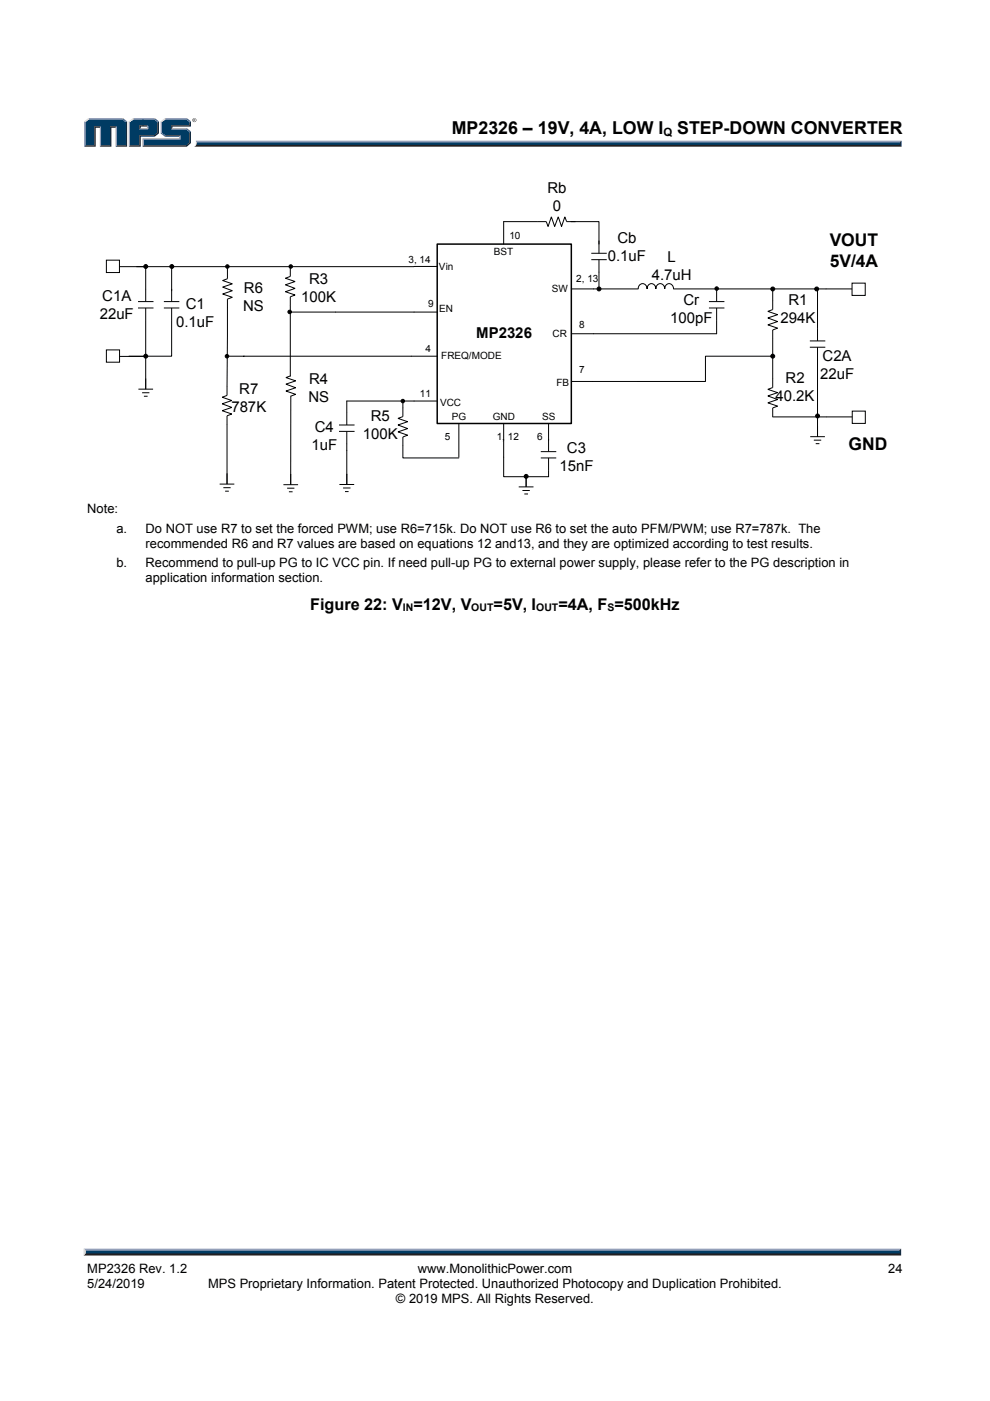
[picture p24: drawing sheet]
<svg xmlns="http://www.w3.org/2000/svg" width="210mm" height="297mm" viewBox="0 0 210 297" stroke-linecap="round" stroke-linejoin="round" font-family="sans-serif">
<defs><g id="words">
<g font-size="3.8">
<text x="95.8" y="28.5">MP2326 – 19V, 4A, LOW I</text>
<text x="143.6" y="28.5">STEP-DOWN CONVERTER</text>
</g>
<g font-size="3.7">
<text x="176" y="52.2">VOUT</text>
<text x="176" y="56.6">5V/4A</text>
<text x="180" y="95.4">GND</text>
</g>
<g font-size="3.4">
<text x="65.8" y="129.3">Figure 22: V =12V, V</text>
<text x="104.7" y="129.3">=5V, I</text>
<text x="118.4" y="129.3">=4A, F =500kHz</text>
</g>
<g font-size="3.2">
<text x="116.1" y="40.9">Rb</text>
<text x="117.2" y="44.7">0</text>
<text x="131" y="51.6">Cb</text>
<text x="128.9" y="55.4">0.1uF</text>
<text x="138.3" y="59.4">4.7uH</text>
<text x="141.6" y="55.5">L</text>
<text x="21.7" y="63.9">C1A</text>
<text x="39.4" y="65.6">C1</text>
<text x="51.6" y="66">NS</text>
<text x="51.8" y="62.2">R6</text>
<text x="63.9" y="64.1">100K</text>
<text x="65.6" y="60.3">R3</text>
<text x="145" y="64.7">Cr</text>
<text x="167.2" y="64.7">R1</text>
<text x="21.1" y="67.7">22uF</text>
<text x="37.4" y="69.4">0.1uF</text>
<text x="101" y="71.7">MP2326</text>
<text x="142.2" y="68.5">100pF</text>
<text x="165.5" y="68.5">294K</text>
<text x="174.5" y="76.6">C2A</text>
<text x="50.8" y="83.6">R7</text>
<text x="65.6" y="81.3">R4</text>
<text x="166.6" y="81.2">R2</text>
<text x="173.9" y="80.4">22uF</text>
<text x="49.1" y="87.4">787K</text>
<text x="65.4" y="85.1">NS</text>
<text x="78.7" y="89.2">R5</text>
<text x="164.5" y="85">40.2K</text>
<text x="66.1" y="95.4">1uF</text>
<text x="66.8" y="91.6">C4</text>
<text x="77" y="93">100K</text>
<text x="120.2" y="95.9">C3</text>
<text x="118.7" y="99.8">15nF</text>
</g>
<g font-size="2.7">
<text x="18.5" y="108.8">Note:</text>
<text x="24.7" y="113">a.</text>
<text x="30.9" y="113">Do NOT use R7 to set the forced PWM; use R6=715k. Do NOT use R6 to set the auto PFM/PWM; use R7=787k. The</text>
<text x="30.9" y="116.1">recommended R6 and R7 values are based on equations 12 and13, and they are optimized according to test results.</text>
<text x="24.7" y="120.3">b.</text>
<text x="30.9" y="123.5">application information section.</text>
<text x="30.9" y="120.3">Recommend to pull-up PG to IC VCC pin. If need pull-up PG to external power supply, please refer to the PG description in</text>
<text x="18.5" y="270">MP2326 Rev. 1.2</text>
<text x="18.5" y="273.2">5/24/2019</text>
<text x="44.1" y="273.2">MPS Proprietary Information. Patent Protected. Unauthorized Photocopy and Duplication Prohibited.</text>
<text x="88.6" y="270">www.MonolithicPower.com</text>
<text x="188.4" y="270">24</text>
<text x="84" y="276.3">© 2019 MPS. All Rights Reserved.</text>
</g>
<text font-size="2.4" x="140.7" y="28.9">Q</text>
<g font-size="2.2">
<text x="85.4" y="129.5">IN</text>
<text x="100" y="129.5">OUT</text>
<text x="113.7" y="129.5">OUT</text>
<text x="128.8" y="129.5">S</text>
</g>
<g font-size="2.1">
<text x="108" y="50.6">10</text>
<text x="86.6" y="55.7">3, 14</text>
<text x="93.1" y="57.2">Vin</text>
<text x="104.8" y="54.1">BST</text>
<text x="122.2" y="59.8">2, 13</text>
<text x="90.8" y="65.2">9</text>
<text x="117.1" y="61.9">SW</text>
<text x="93.2" y="66.1">EN</text>
<text x="117.2" y="71.4">CR</text>
<text x="122.9" y="69.6">8</text>
<text x="90.2" y="74.7">4</text>
<text x="93.6" y="76.2">FREQ/MODE</text>
<text x="118" y="81.8">FB</text>
<text x="122.9" y="79.1">7</text>
<text x="89" y="84.2">11</text>
<text x="93.3" y="86">VCC</text>
<text x="95.8" y="89">PG</text>
<text x="104.5" y="89">GND</text>
<text x="115" y="89">SS</text>
<text x="94.4" y="93.4">5</text>
<text x="105.3" y="93.4">1, 12</text>
<text x="114" y="93.4">6</text>
</g>
</g></defs>
<path d="M41.5 29.8h149.7l-.4 .7h-149.1z" fill="#94a0b9"/>
<path d="M41.7 30.5h149.1l.4 .6h-150.1l.4-.2z" fill="#231f20"/>
<path d="M190.8 30.2l.4-.4v1.3l-.4-.4z" fill="#001339"/>
<path d="M41.7 30.2h149.1v.5h-149.2z" fill="#003b63"/>
<path d="M41.5 29.8l.2 .4-.1 .5-.5 .4 .4-.5z" fill="#dcddde"/>
<path d="M29.6 27.4l.2-.2h1.4l.2 .2z" fill="#94a0b9"/>
<g fill="#003b63">
<path d="M18.1 25.9l.8-.6h7l.8 .6v4.9h-1.9v-4h-1.4v4h-2v-4h-1.4v4h-1.9z"/>
<path d="M27.6 25.9l.8-.6h2.1v1.3h-.9v.8h1.8v-.8h-1.2v-1.3h2.5l.7 .6v2.2l-.7 .6h-3.1v2.1h-2z"/>
<path d="M30.4 29.6h7.8v-.9h-3.1l-.8-.6v-2.2l.8-.6h4.3l.8 .6v.7h-3.9v.8h3.1l.8 .6v2.2l-.8 .6h-9z"/>
</g>
<path d="M34.9 25.2h4.7" fill="none" stroke="#94a0b9" stroke-width=".26"/>
<path d="M34.1 25.7l.8-.7 .2 .3-.8 .6z" fill="#dcddde"/>
<path d="M34.2 25.7v2.6" fill="none" stroke="#94a0b9" stroke-width=".26"/>
<path d="M34.1 28.3l.2-.2 .8 .6-.2 .3z" fill="#547194"/>
<path d="M34.9 28.8h3.4" fill="none" stroke="#001339" stroke-width=".26"/>
<g fill="#94a0b9">
<path d="M30.2 29.3h7.8v-.3l.3-.3v.9h-7.8z"/>
<path d="M30.2 29.3l.3 .3v1.2l-.3 .3z"/>
</g>
<path d="M36.3 26.6h3.9v-.7l.3-.2v1.1h-3.9v.4l-.3 .2z" fill="#001339"/>
<path d="M36.3 27.3h3.3" fill="none" stroke="#94a0b9" stroke-width=".26"/>
<path d="M39.6 27.2l.9 .7-.3 .1-.8-.6z" fill="#547194"/>
<g fill="#001339">
<path d="M30.2 31.1l.3-.3h8.9l.8-.6v-2.2l.3-.1v2.4l-.9 .8z"/>
<path d="M29.6 28.7h3.1l.7-.6v-2.2l.3-.2v2.6l-.9 .7h-3v2.1h-2.5l.3-.3h2z"/>
</g>
<path d="M32.8 25l.9 .7-.3 .2-.7-.6z" fill="#547194"/>
<path d="M28.2 25.2h4.6" fill="none" stroke="#94a0b9" stroke-width=".26"/>
<path d="M27.3 25.7l.9-.7 .2 .3-.8 .6z" fill="#dcddde"/>
<path d="M27.4 25.7v5.4" fill="none" stroke="#94a0b9" stroke-width=".26"/>
<path d="M31.2 26.8l.2-.2v.8l-.2-.2z" fill="#94a0b9"/>
<g fill="#001339">
<path d="M29.6 26.6h1.8l-.2 .2h-1.4v.4l-.2 .2z"/>
<path d="M26.7 25.9l.3-.2v5.4h-2.5l.3-.3h1.9z"/>
</g>
<path d="M26.1 25l.9 .7-.3 .2-.8-.6z" fill="#547194"/>
<path d="M18.7 25.2h7.4" fill="none" stroke="#94a0b9" stroke-width=".26"/>
<path d="M17.8 25.7l.9-.7 .2 .3-.8 .6z" fill="#dcddde"/>
<path d="M18 25.7v5.4" fill="none" stroke="#94a0b9" stroke-width=".26"/>
<path d="M20 26.8h1.4l-.2 .3h-.9v4h-2.5l.3-.3h1.9z" fill="#001339"/>
<path d="M21.3 26.8v4.3" fill="none" stroke="#94a0b9" stroke-width=".26"/>
<path d="M23.4 26.8h1.4l-.3 .3h-.9v4h-2.4l.2-.3h2z" fill="#001339"/>
<path d="M24.6 26.8v4.3" fill="none" stroke="#94a0b9" stroke-width=".26"/>
<path d="M39.6 25l.9 .7-.3 .2-.8-.6z" fill="#547194"/>
<g fill="#231f20">
<path d="M18.2 265.5h172.5l.4 .7h-173.3z"/>
<path d="M40.8 25.5a.45 .45 0 0 1 .9 0 .45 .45 0 0 1-.9 0zM40.9 25.5a.35 .35 0 0 0 .7 0 .35 .35 0 0 0-.7 0zM41.1 25.2l.3 .1v.4l-.2-.2-.1 .2zM41.1 25.3v.1h.2z"/>
</g>
<path d="M17.8 264.7h173.3l-.4 .8h-172.5z" fill="#94a0b9"/>
<path d="M191.1 264.7v1.5l-.4-.4v-.6z" fill="#001339"/>
<path d="M18.2 265.2h172.5v.6h-172.5z" fill="#003b63"/>
<path d="M17.8 264.7l.4 .5v.5l-.4 .5z" fill="#dcddde"/>
<path d="M92.7 51.8h28.5v38h-28.5z" fill="#fff"/>
<path d="M92.7 51.8h28.5v38h-28.5z" fill="none" stroke="#000" stroke-width=".32"/>
<g fill="none" stroke="#000" stroke-width=".21">
<path d="M22.6 55.2h2.7v2.6h-2.7zM25.3 56.5h62.5M30.9 56.5v7.4M36.4 56.9v7M48.2 56.5v2.6l-1 .4 2.1 .7-2.1 .7 2.1 .7-2.1 .7 2.1 .7-1.1 .4v20.4l-1.1 .4 2.1 .7-2.1 .7 2.1 .8-2.1 .7 2.1 .7-1 .4v14.4M61.6 56.7v1.9l-1.1 .4 2.1 .7-2.1 .7 2.1 .8-2.1 .6 2.1 .7-1 .4v16.8M87.8 56.5h4.9M121.1 47h5.9v4.8M122.1 47h-1.9l-.4-1-.7 2-.7-2-.8 2-.7-2-.7 2-.3-1h-9.1v4.8M125.4 55.1h3.3M125.4 53.7h3.3M127 51v2.7"/>
<path d="M127 55.1v6.2M22.6 74.2h2.8v2.6h-2.8zM25.4 75.6h5.5M29.3 65.3h3.3M29.3 63.9h3.3M30.9 65.3v17.2M34.8 65.3h3.2M34.8 63.9h3.2M36.4 65.3v10.2h-9.1M61.7 79.7l-1.1 .4 2.1 .7-2.1 .6 2.1 .8-2.1 .7 2.1 .7-1 .4v18.8M92.7 66.2h-31.1M92.7 75.5h-44.5"/>
<path d="M121.2 61.3h14.2a.95 .95 0 0 1 .9-1.2 .95 .95 0 0 1 .9 1.2 .95 .95 0 0 1 1-1.2 .95 .95 0 0 1 .9 1.2 .95 .95 0 0 1 .9-1.2 .95 .95 0 0 1 1 1.2 .95 .95 0 0 1 .9-1.2 .95 .95 0 0 1 1 1.2h37.8M150.4 65.3h3.2M150.4 63.9h3.2M152 65.3v5.5h-30.8M152 61.3v2.6M163.9 61.3v4.3l-1 .4 2 .7-2 .7 2 .8-2 .7 2 .7-1 .4v12.2l-1 .3 2 .7-2 .7 2 .8-2 .7 2 .7-1 .4v1.9h16.9M163.9 75.5h-14.3v5.4h-28.4M171.8 73.6h3.2M171.8 72.3h3.2M173.4 61.3v11M173.4 73.6v19M180.7 60h2.8v2.6h-2.8z"/>
<path d="M29.4 82.5h3.1M30.1 83.3h1.6M30.5 84h.8M71.9 91.5h3.3M71.9 90.1h3.3M73.6 91.5v11.2M85.4 85v3.3l-1 .4 2.1 .7-2.1 .7 2.1 .8-2.1 .7 2.1 .7-1.1 .3v4.5h11.9M92.7 85h-19.1v5.1M97.3 89.8v7.1M106.8 89.8v11.3l9.6-.1M114.7 97.1h3.3M114.7 95.8h3.3"/>
<path d="M116.4 89.8v6M116.4 97.1v4M171.9 92.6h3.1M172.6 93.3h1.6M173 94.1h.8M180.8 87.2h2.7v2.6h-2.7zM46.6 102.6h3.1M47.4 103.4h1.5M47.8 104.1h.7M60.1 102.8h3.1M60.9 103.5h1.5M61.3 104.3h.8"/>
<path d="M72 102.7h3.1M72.8 103.5h1.5M73.2 104.2h.7M110 103.2h3.2M110.8 104h1.6M111.2 104.7h.8M111.6 101v2.2"/>
<circle cx="30.9" cy="56.5" r=".41"/>
<circle cx="36.4" cy="56.5" r=".41"/>
<circle cx="48.2" cy="56.5" r=".37"/>
<circle cx="61.7" cy="56.5" r=".37"/>
<circle cx="30.9" cy="75.5" r=".41"/>
<circle cx="48.1" cy="75.5" r=".37"/>
<circle cx="61.5" cy="66.1" r=".38"/>
<circle cx="127.1" cy="61.3" r=".41"/>
<circle cx="152" cy="61.2" r=".37"/>
<circle cx="163.9" cy="75.5" r=".41"/>
<circle cx="163.9" cy="61.3" r=".41"/>
<circle cx="173.2" cy="61.3" r=".42"/>
<circle cx="85.4" cy="85" r=".37"/>
<circle cx="173.4" cy="88.2" r=".41"/>
<circle cx="111.6" cy="101" r=".41"/>
</g>
<g fill="#000">
<circle cx="30.9" cy="56.5" r=".41"/>
<circle cx="36.4" cy="56.5" r=".41"/>
<circle cx="48.2" cy="56.5" r=".37"/>
<circle cx="61.7" cy="56.5" r=".37"/>
<circle cx="30.9" cy="75.5" r=".41"/>
<circle cx="48.1" cy="75.5" r=".37"/>
<circle cx="61.5" cy="66.1" r=".38"/>
<circle cx="127.1" cy="61.3" r=".41"/>
<circle cx="152" cy="61.2" r=".37"/>
<circle cx="163.9" cy="75.5" r=".41"/>
<circle cx="163.9" cy="61.3" r=".41"/>
<circle cx="173.2" cy="61.3" r=".42"/>
<circle cx="85.4" cy="85" r=".37"/>
<circle cx="173.4" cy="88.2" r=".41"/>
<circle cx="111.6" cy="101" r=".41"/>
</g>
<use href="#words"/>
</svg>
